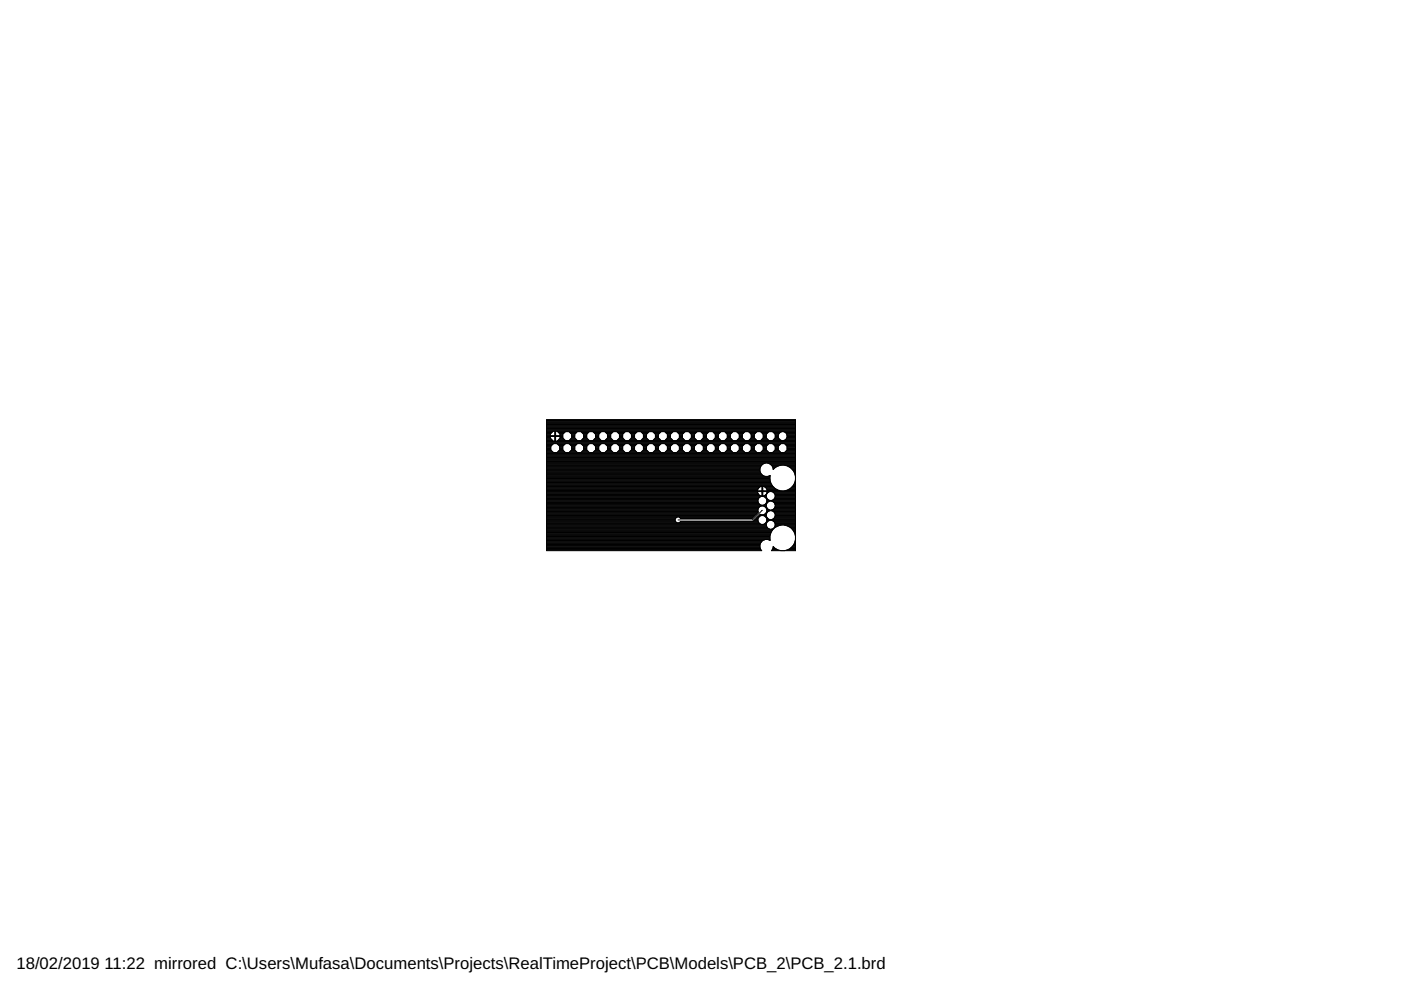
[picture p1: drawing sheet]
<svg xmlns="http://www.w3.org/2000/svg" width="297mm" height="210mm" viewBox="0 0 297 210" stroke-linecap="round" stroke-linejoin="round" font-family="sans-serif">
<defs><g id="words">
<g font-size="3.5">
<text x="3.5" y="205.4">18/02/2019</text>
<text x="22.2" y="205.4">11:22 mirrored C:\Users\Mufasa\Documents\Projects\RealTimeProject\PCB\Models\PCB_2\PCB_2.1.brd</text>
</g>
</g></defs>
<g fill="none" stroke="#000" stroke-width=".21">
<path d="M115.9 98.2h52.8M115.9 94.1h52.8M115.9 93.4h1.3M115.9 92.4h3.4M115.9 92.5h3.4M115.9 93.5h52.8M115.9 99.9h45.2M115.9 99.8h45.2M115.9 99.7h45.2M115.9 99.5h45.2M115.9 99.4h45.2M115.9 99.3h45.2"/>
<path d="M115.9 99.2h45.3M115.9 99h45.3M115.9 98.9h45.4M115.9 98.8h45.4M115.9 98.7h45.5M115.9 98.6h45.7M115.9 98.4h45.8M115.9 98.3h46M115.9 98.1h52.8M115.9 98h52.8M115.9 97.9h52.8M115.9 97.7h52.8"/>
<path d="M115.9 97.6h52.8M115.9 97.5h52.8M115.9 97.4h52.8M115.9 97.2h52.8M115.9 97.1h52.8M115.9 97h52.8M115.9 96.9h52.8M115.9 96.8h52.8M115.9 96.6h52.8M115.9 96.5h52.8M115.9 96.4h52.8M115.9 96.3h52.8"/>
<path d="M115.9 96.2h52.8M115.9 96h52.8M115.9 95.9h1.4M115.9 95.8h1.3M115.9 95.7h1.2M115.9 95.5h1M115.9 95.4h.9M115.9 95.3h.9M115.9 95.2h.9M115.9 95.1h.9M115.9 95h.9M115.9 94.8h.9"/>
<path d="M115.9 94.7h.9M115.9 94.6h.9M115.9 94.5h1M115.9 94.3h1.2M115.9 94.2h1.3M115.9 94h52.8M115.9 93.9h52.8M115.9 93.7h52.8M115.9 93.6h52.8M115.9 93.3h1.1M115.9 93.1h1M115.9 93h.9"/>
<path d="M115.9 92.9h.8M115.9 92.8h.8M115.9 92.7h.8M115.9 92.3h.8M115.9 92.2h.8M115.9 92.1h.8M115.9 91.9h.9M115.9 91.8h1M115.9 91.7h1.1M115.9 91.6h1.2M115.9 91.5h1.4M115.9 91.3h52.8"/>
<path d="M115.9 91.2h52.8M115.9 91.1h52.8M115.9 91h52.8M115.9 90.8h52.8M115.9 90.7h52.8M115.9 90.6h52.8M115.9 90.5h52.8M115.9 90.4h52.8M115.9 90.3h52.8M115.9 90.1h52.8M115.9 90h52.8M115.9 89.9h52.8"/>
<path d="M115.9 89.8h52.8M115.9 89.6h52.8M115.9 89.5h52.8M115.9 89.4h52.8M115.9 89.3h52.8M115.9 89.2h52.8M115.9 89h52.8M116.7 92.4v-.4l.6-.6h.3v2.1M116.7 92.9l.6 .6M116.7 92.5v.4M117.3 94.1l-.5 .5v.8l.5 .5h.8l.6-.5v-.8l-.6-.5M117.6 93.4h.2"/>
<path d="M117.6 93.3h.2M117.6 93.1h.2M117.6 93h.2M117.6 92.9h.2M117.6 92.8h.2M117.6 92.7h.2M117.6 92.3h.2M117.6 92.2h.2M117.6 92.1h.2M117.6 91.9h.2M117.6 91.8h.2M117.6 91.7h.2"/>
<path d="M117.6 91.6h.2M117.6 91.5h.2M118.1 95.9h1.7M118.2 91.5h50.5M118.3 95.8h1.4M118.3 94.2h1.4M118.3 93.4h47.4M118.3 91.6h1.5M118.4 95.7h1.2M118.4 94.3h1.2M118.4 93.3h1.3M118.4 91.7h1.3"/>
<path d="M118.5 95.5h1M118.5 94.5h1M118.5 93.1h1.1M118.5 91.8h1.1M118.6 95.4h.7M118.6 94.6h.7M118.6 93h.9M118.7 95.3h.6M118.7 95.2h.6M118.7 95.1h.6M118.7 95h.6M118.7 94.8h.6"/>
<path d="M118.7 94.7h.6M118.7 91.9h.8M118.7 92.4v-.4l-.5-.6h-.4v2.1M118.7 92.5v.4M118.7 92.9l-.5 .6M118.7 92.9h.7M118.7 92.8h.6M118.7 92.7h.6M118.7 92.3h.6M118.7 92.2h.6M118.7 92.1h.6M119.3 92.1l.6-.6h.7l.6 .6v.8l-.6 .5"/>
<path d="M119.3 92.1v.8l.6 .5M119.9 94.1l-.6 .5M120.6 94.1l.6 .5v.8l-.6 .5h-.7l-.6-.5v-.8M120.7 95.9h1.7M120.7 91.6h1.7M120.8 95.8h1.4M120.8 94.2h1.4M120.8 93.3h1.5M120.8 91.7h1.4M120.9 93.1h1.2M120.9 95.7h1.2M120.9 94.3h1.2"/>
<path d="M120.9 91.8h1.2M121 95.5h1M121 94.5h1M121 93h1M121.1 91.9h.9M121.2 95.4h.7M121.2 94.6h.7M121.2 92.9h.7M121.2 92.1h.7M121.2 92.4h.7M121.2 92.5h.7M121.2 95.3h.7"/>
<path d="M121.2 95.2h.7M121.2 95.1h.7M121.2 95h.7M121.2 94.8h.7M121.2 94.7h.7M121.2 92.8h.7M121.2 92.7h.7M121.2 92.3h.7M121.2 92.2h.7M121.9 92.1l.5-.6h.8l.5 .6v.8l-.5 .5M121.9 92.1v.8l.5 .5M122.4 94.1l-.5 .5"/>
<path d="M123.2 94.1l.5 .5v.8l-.5 .5h-.8l-.5-.5v-.8M123.2 95.9h1.7M123.2 91.6h1.7M123.3 95.8h1.5M123.3 94.2h1.5M123.3 93.3h1.5M123.3 91.7h1.5M123.4 93.1h1.3M123.5 95.7h1.2M123.5 94.3h1.2M123.5 91.8h1.2M123.6 95.5h.9"/>
<path d="M123.6 94.5h.9M123.6 93h.9M123.6 91.9h.9M123.7 95.4h.7M123.7 94.6h.7M123.7 92.9h.7M123.7 92.1h.7M123.7 92.4h.7M123.7 92.5h.7M123.7 95.3h.7M123.7 95.2h.7M123.7 95.1h.7"/>
<path d="M123.7 95h.7M123.7 94.8h.7M123.7 94.7h.7M123.7 92.8h.7M123.7 92.7h.7M123.7 92.3h.7M123.7 92.2h.7M124.4 94.6v.8l.5 .5h.8l.6-.5v-.8M124.4 92.1l.5-.6h.8l.6 .6M124.4 92.1v.8l.5 .5M124.9 94.1l-.5 .5M125.7 94.1l.6 .5"/>
<path d="M125.8 95.9h1.6M125.8 91.6h1.6M125.9 95.8h1.4M125.9 94.2h1.4M125.9 93.3h1.4M125.9 91.7h1.4M126 93.1h1.2M126 95.7h1.2M126 94.3h1.2M126 91.8h1.2M126.1 95.5h1M126.1 94.5h1"/>
<path d="M126.1 93h1M126.1 91.9h1M126.2 95.4h.8M126.2 94.6h.8M126.2 92.9h.8M126.2 92.1h.8M126.3 92.1v.8l-.6 .5M126.3 92.4h.6M126.3 92.5h.6M126.3 95.3h.6M126.3 95.2h.6M126.3 95.1h.6"/>
<path d="M126.3 95h.6M126.3 94.8h.6M126.3 94.7h.6M126.3 92.8h.6M126.3 92.7h.6M126.3 92.3h.6M126.3 92.2h.6M126.9 94.6v.8l.6 .5h.7l.6-.5v-.8M126.9 92.1l.6-.6h.7l.6 .6M126.9 92.1v.8l.6 .5M127.5 94.1l-.6 .5M128.2 94.1l.6 .5"/>
<path d="M128.3 95.9h1.7M128.3 91.6h1.7M128.4 93.3h1.5M128.4 95.8h1.5M128.4 94.2h1.5M128.4 91.7h1.5M128.5 95.7h1.3M128.5 94.3h1.3M128.5 93.1h1.3M128.5 91.8h1.2M128.7 95.5h.9M128.7 94.5h.9"/>
<path d="M128.7 93h.9M128.7 91.9h.9M128.8 95.4h.7M128.8 94.6h.7M128.8 92.9h.7M128.8 92.1h.7M128.8 92.1v.8l-.6 .5M128.8 92.4h.7M128.8 92.5h.7M128.8 95.3h.7M128.8 95.2h.7M128.8 95.1h.7"/>
<path d="M128.8 95h.7M128.8 94.8h.7M128.8 94.7h.7M128.8 92.8h.7M128.8 92.7h.7M128.8 92.3h.7M128.8 92.2h.7M129.5 92.1l.5-.6h.8l.5 .6v.8l-.5 .5M129.5 92.1v.8l.5 .5M130 94.1l-.5 .5M130.8 94.1l.5 .5v.8l-.5 .5h-.8l-.5-.5v-.8M130.8 95.9h1.7"/>
<path d="M130.8 91.6h1.7M130.9 93.3h1.5M131 95.8h1.4M131 94.2h1.4M131 91.7h1.4M131.1 95.7h1.2M131.1 94.3h1.2M131.1 93.1h1.2M131.1 91.8h1.2M131.2 95.5h1M131.2 94.5h1M131.2 93h1"/>
<path d="M131.2 91.9h.9M131.3 95.4h.7M131.3 94.6h.7M131.3 92.9h.7M131.3 92.1h.7M131.3 92.4h.7M131.3 92.5h.7M131.3 95.3h.7M131.3 95.2h.7M131.3 95.1h.7M131.3 95h.7M131.3 94.8h.7"/>
<path d="M131.3 94.7h.7M131.3 92.8h.7M131.3 92.7h.7M131.3 92.3h.7M131.3 92.2h.7M132 92.1l.6-.6h.7l.6 .6v.8l-.6 .5M132 92.1v.8l.6 .5M132.6 94.1l-.6 .5M133.3 94.1l.6 .5v.8l-.6 .5h-.7l-.6-.5v-.8M133.4 95.9h1.7M133.4 91.6h1.7M133.5 93.3h1.4"/>
<path d="M133.5 95.8h1.4M133.5 94.2h1.4M133.5 91.7h1.4M133.6 95.7h1.2M133.6 94.3h1.2M133.6 93.1h1.2M133.6 91.8h1.2M133.7 95.5h1M133.7 94.5h1M133.7 93h1M133.7 91.9h1M133.8 92.9h.8"/>
<path d="M133.9 95.4h.7M133.9 94.6h.7M133.9 92.1h.7M133.9 92.4h.6M133.9 92.5h.6M133.9 95.3h.6M133.9 95.2h.6M133.9 95.1h.6M133.9 95h.6M133.9 94.8h.6M133.9 94.7h.6M133.9 92.8h.6"/>
<path d="M133.9 92.7h.6M133.9 92.3h.6M133.9 92.2h.6M135.1 94.1l-.6 .5v.8l.6 .5h.8l.5-.5v-.8l-.5-.5M135.1 93.4l-.6-.5v-.8l.6-.6h.8l.5 .6v.8l-.5 .5M135.9 95.9h1.7M135.9 91.6h1.7M136 93.3h1.5M136 95.8h1.5M136 94.2h1.5M136 91.7h1.5M136.1 95.7h1.3"/>
<path d="M136.1 94.3h1.3M136.1 93.1h1.3M136.2 91.8h1.2M136.3 95.5h.9M136.3 94.5h.9M136.3 93h.9M136.3 91.9h.9M136.4 92.9h.7M136.4 95.4h.7M136.4 94.6h.7M136.4 92.1h.7M136.4 92.4h.7"/>
<path d="M136.4 92.5h.7M136.4 95.3h.7M136.4 95.2h.7M136.4 95.1h.7M136.4 95h.7M136.4 94.8h.7M136.4 94.7h.7M136.4 92.8h.7M136.4 92.7h.7M136.4 92.3h.7M136.4 92.2h.7M137.6 94.1l-.5 .5v.8l.5 .5h.8l.6-.5v-.8l-.6-.5"/>
<path d="M137.6 93.4l-.5-.5v-.8l.5-.6h.8l.6 .6v.8l-.6 .5M138.5 95.9h1.6M138.5 91.6h1.6M138.6 93.3h1.4M138.6 95.8h1.4M138.6 94.2h1.4M138.6 91.7h1.4M138.7 95.7h1.2M138.7 94.3h1.2M138.7 93.1h1.2M138.7 91.8h1.2M138.8 95.5h1"/>
<path d="M138.8 94.5h1M138.8 93h1M138.8 91.9h1M138.9 92.9h.8M138.9 95.4h.8M138.9 94.6h.8M138.9 92.1h.8M139 92.4h.6M139 92.5h.6M139 95.3h.6M139 95.2h.6M139 95.1h.6"/>
<path d="M139 95h.6M139 94.8h.6M139 94.7h.6M139 92.8h.6M139 92.7h.6M139 92.3h.6M139 92.2h.6M140.2 94.1l-.6 .5v.8l.6 .5h.7l.6-.5v-.8l-.6-.5M140.2 93.4l-.6-.5v-.8l.6-.6h.7l.6 .6v.8l-.6 .5M141 95.9h1.7M141 91.6h1.7M141.1 95.8h1.5"/>
<path d="M141.1 94.2h1.5M141.1 93.3h1.5M141.1 91.7h1.5M141.2 95.7h1.2M141.2 94.3h1.2M141.2 93.1h1.3M141.2 91.8h1.2M141.4 95.5h.9M141.4 94.5h.9M141.4 93h.9M141.4 91.9h.9M141.5 92.9h.7"/>
<path d="M141.5 95.4h.7M141.5 94.6h.7M141.5 92.1h.7M141.5 92.4h.7M141.5 92.5h.7M141.5 95.3h.7M141.5 95.2h.7M141.5 95.1h.7M141.5 95h.7M141.5 94.8h.7M141.5 94.7h.7M141.5 92.8h.7"/>
<path d="M141.5 92.7h.7M141.5 92.3h.7M141.5 92.2h.7M142.7 94.1l-.5 .5v.8l.5 .5h.8l.5-.5v-.8M143.5 94.1l.5 .5M143.5 95.9h1.7M143.5 91.6h1.7M143.6 95.8h1.5M143.6 94.2h1.5M143.6 93.3h1.5M143.7 91.7h1.4M143.8 95.7h1.2"/>
<path d="M143.8 94.3h1.2M143.8 93.1h1.2M143.8 91.8h1.2M143.9 93h1M143.9 95.5h.9M143.9 94.5h.9M143.9 91.9h.9M144 95.4h.7M144 94.6h.7M144 92.9h.7M144 92.1h.7M144 92.1l-.5-.6h-.8l-.5 .6v.8l.5 .5"/>
<path d="M144 92.1v.8l-.5 .5M144 92.4h.7M144 92.5h.7M144 95.3h.7M144 95.2h.7M144 95.1h.7M144 95h.7M144 94.8h.7M144 94.7h.7M144 92.8h.7M144 92.7h.7M144 92.3h.7"/>
<path d="M144 92.2h.7M144.7 92.1l.5-.6h.8l.6 .6M144.7 92.1v.8l.5 .5M145.2 94.1l-.5 .5v.8l.5 .5h.8l.6-.5v-.8M146 94.1l.6 .5M146.1 95.9h1.6M146.1 91.6h1.6M146.2 95.8h1.4M146.2 94.2h1.4M146.2 93.3h1.4M146.2 91.7h1.4M146.3 95.7h1.2"/>
<path d="M146.3 94.3h1.2M146.3 93.1h1.2M146.3 91.8h1.2M146.4 93h1M146.4 95.5h1M146.4 94.5h1M146.4 91.9h1M146.5 95.4h.8M146.5 94.6h.8M146.5 92.9h.8M146.6 92.1h.7M146.6 92.1v.8l-.6 .5"/>
<path d="M146.6 92.4h.6M146.6 92.5h.6M146.6 95.3h.6M146.6 95.2h.6M146.6 95.1h.6M146.6 95h.6M146.6 94.8h.6M146.6 94.7h.6M146.6 92.8h.6M146.6 92.7h.6M146.6 92.3h.6M146.6 92.2h.6"/>
<path d="M147.2 92.1l.6-.6h.8l.5 .6M147.2 92.1v.8l.6 .5M147.8 94.1l-.6 .5v.8l.6 .5h.8l.5-.5v-.8M148.6 94.1l.5 .5M148.6 95.9h1.7M148.6 91.6h1.7M148.7 95.8h1.5M148.7 94.2h1.5M148.7 93.3h1.5M148.7 91.7h1.5M148.8 95.7h1.3M148.8 94.3h1.3"/>
<path d="M148.8 93.1h1.3M148.8 91.8h1.3M148.9 93h1M149 95.5h.9M149 94.5h.9M149 91.9h.9M149.1 95.4h.7M149.1 94.6h.7M149.1 92.9h.7M149.1 92.1h.7M149.1 92.1v.8l-.5 .5M149.1 92.4h.7"/>
<path d="M149.1 92.5h.7M149.1 95.3h.7M149.1 95.2h.7M149.1 95.1h.7M149.1 95h.7M149.1 94.8h.7M149.1 94.7h.7M149.1 92.8h.7M149.1 92.7h.7M149.1 92.3h.7M149.1 92.2h.7M149.8 92.1l.5-.6h.8l.6 .6"/>
<path d="M149.8 92.1v.8l.5 .5M150.3 94.1l-.5 .5M151.1 94.1l.6 .5v.8l-.6 .5h-.8l-.5-.5v-.8M151.2 95.9h1.6M151.2 91.6h1.6M151.3 95.8h1.4M151.3 94.2h1.4M151.3 93.3h1.4M151.3 91.7h1.4M151.4 95.7h1.2M151.4 94.3h1.2M151.4 93.1h1.2"/>
<path d="M151.4 91.8h1.2M151.5 93h1M151.5 95.5h1M151.5 94.5h1M151.5 91.9h1M151.6 95.4h.8M151.6 94.6h.8M151.6 92.9h.8M151.6 92.1h.7M151.7 92.1v.8l-.6 .5M151.7 92.4h.6M151.7 92.5h.6"/>
<path d="M151.7 95.3h.6M151.7 95.2h.6M151.7 95.1h.6M151.7 95h.6M151.7 94.8h.6M151.7 94.7h.6M151.7 92.8h.6M151.7 92.7h.6M151.7 92.3h.6M151.7 92.2h.6M152.3 92.1l.6-.6h.7l.6 .6M152.3 92.1v.8l.6 .5"/>
<path d="M152.9 94.1l-.6 .5M153.6 94.1l.6 .5v.8l-.6 .5h-.7l-.6-.5v-.8M153.7 95.9h1.7M153.7 91.6h1.7M153.8 95.8h1.5M153.8 94.2h1.5M153.8 93.3h1.5M153.8 91.7h1.4M153.9 95.7h1.2M153.9 94.3h1.2M153.9 93.1h1.2M153.9 91.8h1.2"/>
<path d="M154 93h1M154.1 95.5h.9M154.1 94.5h.9M154.1 91.9h.9M154.2 95.4h.7M154.2 94.6h.7M154.2 92.9h.7M154.2 92.1h.7M154.2 92.1v.8l-.6 .5M154.2 92.4h.7M154.2 92.5h.7M154.2 95.3h.7"/>
<path d="M154.2 95.2h.7M154.2 95.1h.7M154.2 95h.7M154.2 94.8h.7M154.2 94.7h.7M154.2 92.8h.7M154.2 92.7h.7M154.2 92.3h.7M154.2 92.2h.7M154.9 92.1l.5-.6h.8l.5 .6v.8l-.5 .5M154.9 92.1v.8l.5 .5M155.4 94.1l-.5 .5"/>
<path d="M156.2 94.1l.5 .5v.8l-.5 .5h-.8l-.5-.5v-.8M156.2 95.9h1.7M156.2 91.6h1.7M156.3 95.8h1.5M156.3 94.2h1.5M156.3 93.3h1.5M156.3 91.7h1.5M156.4 93.1h1.3M156.5 95.7h1.2M156.5 94.3h1.2M156.5 91.8h1.2M156.6 95.5h.9"/>
<path d="M156.6 94.5h.9M156.6 93h.9M156.6 91.9h.9M156.7 95.4h.7M156.7 94.6h.7M156.7 92.9h.7M156.7 92.1h.7M156.7 92.4h.7M156.7 92.5h.7M156.7 95.3h.7M156.7 95.2h.7M156.7 95.1h.7"/>
<path d="M156.7 95h.7M156.7 94.8h.7M156.7 94.7h.7M156.7 92.8h.7M156.7 92.7h.7M156.7 92.3h.7M156.7 92.2h.7M157.9 94.1l-.5 .5v.8l.5 .5h.8l.6-.5v-.8l-.6-.5M157.9 93.4l-.5-.5v-.8l.5-.6h.8l.6 .6v.8l-.6 .5M158.7 95.9h1.7M158.8 91.6h1.6M158.9 95.8h1.4"/>
<path d="M158.9 94.2h1.4M158.9 93.3h1.4M158.9 91.7h1.4M159 93.1h1.2M159 95.7h1.2M159 94.3h1.2M159 91.8h1.2M159.1 95.5h1M159.1 94.5h1M159.1 93h1M159.1 91.9h1M159.2 95.4h.8"/>
<path d="M159.2 94.6h.8M159.2 92.9h.8M159.2 92.1h.8M159.3 92.4h.6M159.3 92.5h.6M159.3 95.3h.6M159.3 95.2h.6M159.3 95.1h.6M159.3 95h.6M159.3 94.8h.6M159.3 94.7h.6M159.3 92.8h.6"/>
<path d="M159.3 92.7h.6M159.3 92.3h.6M159.3 92.2h.6M160.5 94.1l-.6 .5v.8l.6 .5h.8l.5-.5v-.8l-.5-.5M160.5 93.4l-.6-.5v-.8l.6-.6h.8l.5 .6v.8l-.5 .5M161.1 99.9a1.42 1.42 0 0 0 2.2 .9l-.1 .9M161.3 95.9h1.7M161.3 91.6h1.7M161.3 98.8l-.2 1.1M161.4 95.8h1.5M161.4 94.2h1.5M161.4 93.3h1.5"/>
<path d="M161.4 91.7h1.5M161.5 93.1h1.3M161.5 95.7h1.3M161.5 94.3h1.3M161.5 91.8h1.2M161.6 95.5h1M161.6 94.5h1M161.6 93h1M161.7 91.9h.9M161.7 98.4l-.4 .4M161.8 95.4h.7M161.8 94.6h.7"/>
<path d="M161.8 92.9h.7M161.8 92.1h.7M161.8 92.4h.7M161.8 92.5h.7M161.8 95.3h.7M161.8 95.2h.7M161.8 95.1h.7M161.8 95h.7M161.8 94.8h.7M161.8 94.7h.7M161.8 92.8h.7M161.8 92.7h.7"/>
<path d="M161.8 92.3h.7M161.8 92.2h.7M162.2 98.2l-.5 .2M162.8 98.2l.5 .2 .4 .4M163 94.1l-.5 .5v.8l.5 .5h.8l.6-.5v-.8l-.6-.5M163 93.4l-.5-.5v-.8l.5-.6h.8l.6 .6v.8l-.6 .5M163.1 98.3h5.6M163.4 98.4h5.3M163.5 98.6h5.2M163.6 98.7h1.8M163.7 98.8l.2 .7M163.7 98.8h1.3"/>
<path d="M163.8 98.9h.9M163.8 99h.7M163.8 95.9h1.7M163.8 91.6h1.9M163.9 99.2h.4M163.9 99.3h.3M163.9 99.5h.1M163.9 99.4h.2M164 95.8h1.4M164 94.2h1.4M164 93.3h1.4M164 91.7h1.4"/>
<path d="M164.1 93.1h1.2M164.1 95.7h1.2M164.1 94.3h1.2M164.1 91.8h1.2M164.2 95.5h1M164.2 94.5h1M164.2 93h1M164.2 91.9h1M164.3 95.4h.7M164.3 94.6h.7M164.3 92.9h.8M164.3 92.1h.8"/>
<path d="M164.4 92.4h.6M164.4 92.5h.6M164.4 95.3h.6M164.4 95.2h.6M164.4 95.1h.6M164.4 95h.6M164.4 94.8h.6M164.4 94.7h.6M164.4 92.8h.7M164.4 92.7h.6M164.4 92.3h.6M164.4 92.2h.7"/>
<path d="M165 92.3v.4M165 92.7l.1 .3M165.1 93l.3 .3M165.4 93.3l.4 .1 .7-.1M165.6 94.1l-.6 .5v.8l.6 .5h.7l.6-.5v-.8M166.2 93.4h2.5M166.2 91.6h2.5M166.3 94.1l.6 .5M166.4 95.9h2.3M166.5 91.7a.94 .94 0 0 0-1.5 .6M166.5 91.7l.4 .6M166.5 98.7h2.2"/>
<path d="M166.5 95.8h2.2M166.5 94.2h2.2M166.5 93.3h2.2M166.5 91.7h2.2M166.6 93.1h2.1M166.6 95.7h2.1M166.6 94.3h2.1M166.6 91.8h2.1M166.7 95.5h2M166.7 94.5h2M166.7 93h2M166.8 93l-.3 .3"/>
<path d="M166.8 91.9h1.9M166.8 92.9h1.9M166.8 92.1h1.9M166.8 92.8h1.9M166.8 92.2h1.9M166.9 95.4h1.8M166.9 94.6h1.8M166.9 92.3v.4M166.9 92.7l-.1 .3M166.9 92.4h1.8M166.9 92.5h1.8M166.9 95.3h1.8"/>
<path d="M166.9 95.2h1.8M166.9 95.1h1.8M166.9 95h1.8M166.9 94.8h1.8M166.9 94.7h1.8M166.9 92.7h1.8M166.9 92.3h1.8M166.9 98.8h1.8M167.2 98.9h1.5M167.4 99h1.3M167.6 99.2h1.1M167.6 99.2a2.69 2.69 0 0 0-3.7 .3"/>
<path d="M167.6 99.2l.9 1.1 .2 .7M167.7 99.3h1M167.9 99.4h.8M168 99.5h.7M168.1 99.7h.6M168.2 99.8h.5M168.2 99.9h.5M115.9 111.3h46.6M115.9 114.4h47.3M115.9 109.7h43.8M115.9 104.2h52.8M115.9 105.2h46.6"/>
<path d="M115.9 104.1h52.8M115.9 107.1h46.6M115.9 109.3h44.2M115.9 106.3h44.8M115.9 116.6h45.5M115.9 116.5h45.4M115.9 116.4h45.3M115.9 116.3h45.3M115.9 116.2h45.2M115.9 116.1h45.2M115.9 115.9h45.2M115.9 115.8h45.2"/>
<path d="M115.9 115.7h45.2M115.9 115.6h45.2M115.9 115.4h45.2M115.9 115.3h45.3M115.9 115.2h45.3M115.9 115.1h45.4M115.9 115h45.5M115.9 114.9h45.6M115.9 114.7h45.7M115.9 114.6h45.8M115.9 114.5h46.1M115.9 114.2h47.3"/>
<path d="M115.9 114.1h47.3M115.9 114h47.3M115.9 113.9h47.3M115.9 113.7h47.3M115.9 113.6h47.3M115.9 113.5h47.4M115.9 113.4h47.4M115.9 113.3h47.4M115.9 113.2h47.5M115.9 113h47.5M115.9 112.9h47.6M115.9 112.8h47.6"/>
<path d="M115.9 112.7h47.7M115.9 112.5h47.8M115.9 112.4h47.8M115.9 112.3h48M115.9 112.2h47.3M115.9 112.1h47M115.9 112h46.9M115.9 111.8h46.7M115.9 111.7h46.7M115.9 111.6h46.6M115.9 111.5h46.6M115.9 111.2h46.6"/>
<path d="M115.9 111.1h45.4M115.9 111h45.2M115.9 110.9h45M115.9 110.7h27.5M115.9 110.6h27.4M115.9 110.5h27.3M115.9 110.4h27.3M115.9 110.3h27.3M115.9 110.1h27.3M115.9 110h27.3M115.9 109.9h27.3M115.9 109.8h27.5"/>
<path d="M115.9 109.5h43.9M115.9 109.4h44M115.9 109.2h44.3M115.9 109.1h44.4M115.9 108.9h44.5M115.9 108.8h44.6M115.9 108.7h44.8M115.9 108.6h44.9M115.9 108.5h44.8M115.9 108.3h44.8M115.9 108.2h44.8M115.9 108.1h44.8"/>
<path d="M115.9 108h44.8M115.9 107.8h44.9M115.9 107.7h44.9M115.9 107.6h45M115.9 107.5h45.1M115.9 107.4h45.3M115.9 107.3h46.6M115.9 107h45.3M115.9 106.9h45.1M115.9 106.8h45M115.9 106.6h44.9M115.9 106.5h44.9"/>
<path d="M115.9 106.4h44.8M115.9 106.2h44.8M115.9 106h44.8M115.9 105.9h44.8M115.9 105.8h44.9M115.9 105.7h44.9M115.9 105.6h45M115.9 105.4h45.1M115.9 105.3h45.4M115.9 105.1h45.3M115.9 105h45.1M115.9 104.8h44.9"/>
<path d="M115.9 104.7h44.9M115.9 104.6h44.8M115.9 104.5h44.7M115.9 104.4h44.7M115.9 104h44.7M115.9 103.9h44.7M115.9 103.8h44.8M115.9 103.6h44.8M115.9 103.5h44.9M115.9 103.4h45M115.9 103.3h45.2M115.9 103.1h45.5"/>
<path d="M115.9 103h47.9M115.9 102.9h47.8M115.9 102.8h47.7M115.9 102.7h47.7M115.9 102.6h47.6M115.9 102.4h47.5M115.9 102.3h47.5M115.9 102.2h47.5M115.9 102.1h47.4M115.9 101.9h47.4M115.9 101.8h47.4M115.9 101.7h47.3"/>
<path d="M115.9 101.6h47.3M115.9 101.5h47.3M115.9 101.3h47.3M115.9 101.2h47.3M115.9 101.1h47.3M115.9 101h46.3M115.9 100.9h46M115.9 100.7h45.8M115.9 100.6h45.6M115.9 100.5h45.5M115.9 100.4h45.4M115.9 100.2h45.4"/>
<path d="M115.9 100.1h45.3M115.9 100h45.3M143.5 109.6l-.3 .4v.5M144.1 110.7h16.7M144.1 109.8h15.5M144.2 110.6h16.6M144.3 109.9h15.2M159.7 110.5h1M159.9 110.4h.8M160 110.3h.7M160.1 110.1h.6M160.2 110h.5"/>
<path d="M160.3 109.9h.5M160.4 109.8h.4M160.6 109.7h.3M160.6 104.2l.4 .7M160.6 104.1h.1M160.7 109.5h.3M160.7 110v.4M160.7 106.4l.4 .6 .3 .1M160.7 110.4a.96 .96 0 0 0 .9 .8 .96 .96 0 0 0 1-.8M160.8 109.4h.4M160.9 109.3h1.6M161.1 109.2h1.4"/>
<path d="M161.1 103.3l-.4 .3-.1 .5M161.1 116.1l.4 .7h-45.6v-27.8h52.8v27.8h-5.1l.3-.7M161.1 115.5v.6M161.2 109.1h.1M161.2 109.1a.95 .95 0 0 0 1.4-.7 .95 .95 0 0 0-1-1.1 .95 .95 0 0 0-.8 1.3l-1.4 1.3h-15.1l-.3-.3M161.2 109.1l-1.5 1.5h-15.4l-.3 .2h-.5l-.3-.3M161.4 105.2a.96 .96 0 0 0-.7 1.2M161.4 109.3l-.6 .4-.1 .3M161.5 103.1l-.4 .2M161.5 103.1h.1M161.6 103.1v2.1l-.6-.3M161.6 105.1h.1"/>
<path d="M161.6 105h.1M161.6 104.8h.1M161.6 104.7h.1M161.6 104.6h.1M161.6 104.5h.1M161.6 104.4h.1M161.6 104h.1M161.6 103.9h.1M161.6 103.8h.1M161.6 103.6h.1M161.6 103.5h.1M161.6 103.4h.1"/>
<path d="M161.6 103.3h.1M161.6 103.1h.1M161.6 108.2l-2 2h-15.8M161.7 114.6l-.6 .9M161.7 105.2h.1M161.7 103.1v2.1M161.7 103.1h.1M161.7 103.1l.5 .2M161.8 105.2a.96 .96 0 0 1 .8 1.2M161.8 109.3l.6 .4 .2 .3M161.9 103.1h2M162 111.1h.5"/>
<path d="M162 105.3h.5M162.1 109.1h.4M162.1 107.4h.4M162.1 109.4h.4M162.1 107h.4M162.1 105.1h.4M162.2 103.3l.4 .5M162.2 103.3h1.8M162.2 111h.3M162.2 105.4h.3M162.2 114.4l-.5 .2M162.2 108.9h.3"/>
<path d="M162.2 107.5h.3M162.3 109.5h.2M162.3 106.9h.2M162.3 105h.2M162.3 104.9l-.6 .3M162.3 110.9h.3M162.3 108.8h.3M162.3 105.6h.3M162.3 103.4h1.8M162.4 109.7h.2M162.4 107.6h.2M162.4 106.8h.2"/>
<path d="M162.4 104.8h.1M162.4 104.8l-.1 .1M162.4 110.7h.2M162.4 105.7h.2M162.5 109.8h.1M162.5 108.7h.1M162.5 107.7h.1M162.5 106.6h.1M162.5 103.5h1.8M162.5 107a.95 .95 0 0 0 .4 1 .95 .95 0 0 0 1 0M162.5 109v.4M162.5 109.4l.1 .3"/>
<path d="M162.5 105.3l.1 .4M162.5 110.6h.2M162.5 108.6h.2M162.5 107.8h.2M162.5 105.8h.2M162.5 109.9h.3M162.5 106.5h.3M162.5 104.7h.1M162.5 110.5h.3M162.5 108.5h.4M162.5 105.9h.3M162.5 103.6h2"/>
<path d="M162.6 110h.3M162.6 108h.3M162.6 106.4h.3M162.6 110v.4M162.6 106.4l-.2 .3-.6 .4M162.6 106.3h.6M162.6 110.4h.5M162.6 110.3h6.1M162.6 110.1h.6M162.6 108.3h.5M162.6 108.2h6.1M162.6 108.1h.5"/>
<path d="M162.6 106.2h6.1M162.6 106h.5M162.6 104.6h.1M162.6 103.8v.1M162.6 103.8h2.1M162.6 110.7a.96 .96 0 0 0 .8 1.5 .96 .96 0 0 0 .8-1.5M162.6 110.7a.96 .96 0 0 1 1.6 0M162.6 108.7l-.1 .3M162.6 109.7l.3 .3M162.6 106.7l-.1 .3M162.6 105.7a.96 .96 0 0 0 1.6 0M162.6 104.5h.2"/>
<path d="M162.6 103.9l.1 .2M162.6 104.4h.3M162.6 103.9h2.3M162.7 104.1h.1M162.7 104.2l-.3 .6M162.7 104h2.6M162.8 114.4l.5 .2-.1-.2M162.9 110l.3 .2 .7-.2M162.9 106.4l-.3 .3M162.9 106.4l.3-.1 .7 .1M162.9 101h.3M163 114.5h.3"/>
<path d="M163.2 100.9h.1M163.2 104.2a.96 .96 0 0 0-.7 1.1M163.2 101.7l.2 .7M163.4 113l-.2 1.4M163.4 102.4l.4 .6M163.6 104.2a.96 .96 0 0 1 .8 1.1M163.6 112.2h.4M163.7 106.3h5M163.7 116.6h1.5M163.7 110.1h5M163.7 108.3h5M163.7 108.1h5"/>
<path d="M163.7 116.5h1.1M163.7 110.4h5M163.7 106h5M163.8 103l.5 .5M163.8 116.4h.8M163.9 116.3h.5M163.9 116.2h.3M163.9 112.1h.2M163.9 104.4h4.8M163.9 116.1v-.2l1 .7 .7 .2M163.9 108.4a.93 .93 0 0 0-1.3 .3M163.9 108.4l.3 .3"/>
<path d="M163.9 106.4l.3 .3M163.9 116.1h.2M163.9 115.9h.1M163.9 110h4.8M164 108.5h4.7M164 108h4.7M164 106.4h4.7M164 110.5h4.7M164 105.9h4.7M164 112h.2M164 104.5h4.7M164.1 109.9h4.6"/>
<path d="M164.1 106.5h4.6M164.1 108.6h4.6M164.1 107.8h4.6M164.1 110.6h4.6M164.1 105.8h4.6M164.2 111.8h.2M164.2 104.6h4.5M164.2 109.8h4.5M164.2 106.6h4.5M164.2 106.7a.94 .94 0 0 1-.3 1.3M164.2 108.7l.2 .3M164.2 109.7l-.3 .3"/>
<path d="M164.2 110.7h4.5M164.2 108.7h4.5M164.2 107.7h4.5M164.2 105.7h4.5M164.2 111.7h.4M164.2 104.7h4.5M164.3 109.7h4.4M164.3 108.8h4.4M164.3 107.6h4.4M164.3 106.8h4.4M164.3 105.6h4.4M164.3 103.5l1.3 .6"/>
<path d="M164.3 110.9h4.4M164.3 111.6h.5M164.3 109.5h4.4M164.3 107.5h4.4M164.3 106.9h4.4M164.3 104.8h4.4M164.3 111h4.4M164.3 108.9h4.4M164.3 105.4h4.4M164.3 111.5h.8M164.3 109.4h4.4M164.3 107h4.4"/>
<path d="M164.3 105h4.4M164.4 111.3h4.3M164.4 105.2h4.3M164.4 107.1h4.3M164.4 109.3h4.3M164.4 109l-.2 .7M164.4 105.3l-.2 .4M164.4 111.2h4.3M164.4 111.1h4.3M164.4 109.2h4.3M164.4 109.1h4.3M164.4 107.4h4.3"/>
<path d="M164.4 107.3h4.3M164.4 105.3h4.3M164.4 105.1h4.3M165.6 111.3a2.61 2.61 0 0 0-2.2 1.7M166.3 111.3a2.68 2.68 0 0 1 2.2 1.7M166.6 104h2.1M166.7 116.6h2M166.8 111.5h1.9M167 103.9l-.7 .2M167 103.9h1.7M167.1 116.5h1.6M167.1 111.6h1.6"/>
<path d="M167.2 103.8h1.5M167.3 116.4h1.4M167.3 111.7h1.4M167.4 103.6h1.3M167.5 116.3h1.2M167.5 111.8h1.2M167.6 103.5h1.1M167.7 116.2h1M167.7 112h1M167.8 103.4h.9M167.8 116.1h.9M167.8 112.1h.9"/>
<path d="M167.9 103.3h.8M167.9 115.9h.8M167.9 112.2h.8M168 103.1h.7M168 115.8h.7M168 112.3h.7M168.1 103l-1.1 .9M168.1 103h.6M168.1 115.7h.6M168.1 112.4h.6M168.2 102.9h.5M168.2 115.6h.5"/>
<path d="M168.2 112.5h.5M168.3 102.8h.4M168.3 115.4h.4M168.3 112.7h.4M168.3 100h.4M168.3 115.3h.4M168.3 102.7h.4M168.4 112.8h.3M168.4 100.1h.3M168.4 102.6h.3M168.4 115.2h.3M168.4 112.9h.3"/>
<path d="M168.4 100.2h.3M168.5 102.4h.2M168.5 113l.2 .7M168.5 115.1h.2M168.5 113h.2M168.5 115h.2M168.5 102.3h.2M168.5 100.4h.2M168.5 113.2h.2M168.5 102.2h.2M168.5 100.5h.2M168.6 114.9h.1"/>
<path d="M168.6 113.3h.1M168.6 114.7h.1M168.6 102.1h.1M168.6 100.6h.1M168.6 113.4h.1M168.6 100.7h.1M168.6 114.6h.1M168.6 113.5h.1M168.6 101.9h.1M168.6 114.5h.1M168.6 101.8h.1M168.6 100.9h.1"/>
<path d="M168.7 114.4a2.68 2.68 0 0 1-2.4 2.4M168.7 114.4h.1M168.7 101.7l-.6 1.3M168.7 114.2h.1M168.7 114.1h.1M168.7 114h.1M168.7 113.9h.1M168.7 113.7h.1M168.7 113.6h.1M168.7 101.7h.1M168.7 101.6h.1M168.7 101.5h.1"/>
<path d="M168.7 101.3h.1M168.7 101.2h.1M168.7 101.1h.1M168.7 101h.1"/>
</g>
<use href="#words"/>
</svg>
